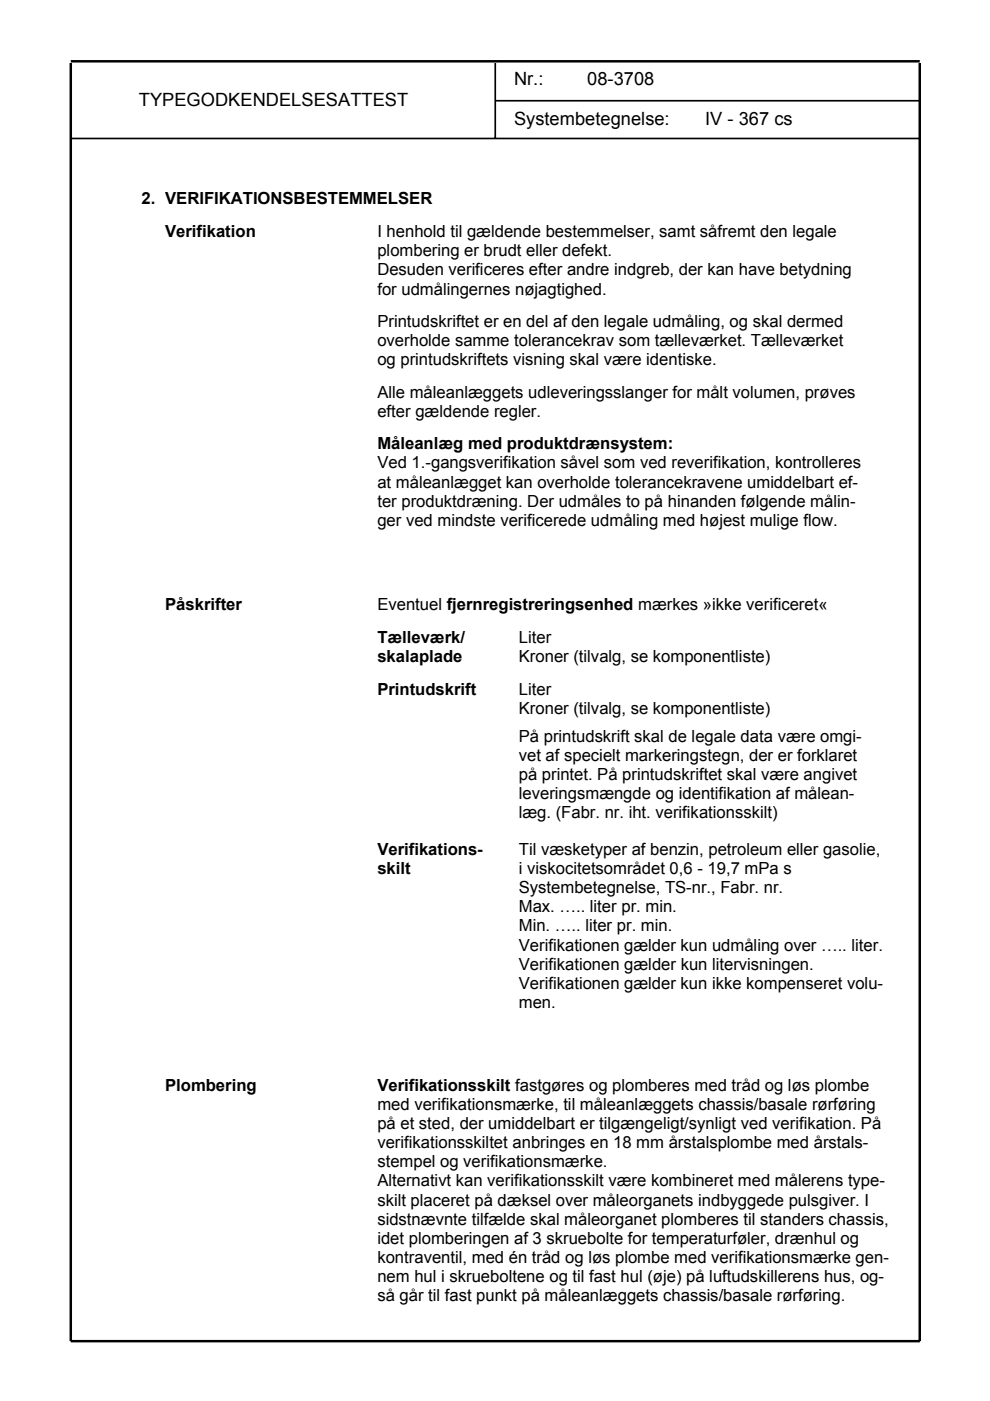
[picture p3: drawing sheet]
<svg xmlns="http://www.w3.org/2000/svg" width="210mm" height="297mm" viewBox="0 0 210 297" stroke-linecap="round" stroke-linejoin="round" font-family="sans-serif">
<defs><g id="words">
<g font-size="3.9">
<text x="29.4" y="22.4">TYPEGODKENDELSESATTEST</text>
<text x="109" y="18.1">Nr.:</text>
<text x="124.5" y="18.1">08-3708</text>
<text x="109" y="26.4">Systembetegnelse:</text>
<text x="149.5" y="26.4">IV - 367 cs</text>
</g>
<g font-size="3.5">
<text x="30" y="43.3">2.</text>
<text x="35" y="43.3">VERIFIKATIONSBESTEMMELSER</text>
<text x="35" y="50.3">Verifikation</text>
<text x="80" y="50.3">I henhold til gældende bestemmelser, samt såfremt den legale</text>
<text x="80" y="54.3">plombering er brudt eller defekt.</text>
<text x="80" y="58.4">Desuden verificeres efter andre indgreb, der kan have betydning</text>
<text x="80" y="62.4">for udmålingernes nøjagtighed.</text>
<text x="80" y="69.3">Printudskriftet er en del af den legale udmåling, og skal dermed</text>
<text x="80" y="73.3">overholde samme tolerancekrav som tælleværket. Tælleværket</text>
<text x="80" y="77.4">og printudskriftets visning skal være identiske.</text>
<text x="80" y="84.3">Alle måleanlæggets udleveringsslanger for målt volumen, prøves</text>
<text x="80" y="88.3">efter gældende regler.</text>
<text x="80" y="95.3">Måleanlæg med produktdrænsystem:</text>
<text x="80" y="99.3">Ved 1.-gangsverifikation såvel som ved reverifikation, kontrolleres</text>
<text x="80" y="103.4">at måleanlægget kan overholde tolerancekravene umiddelbart ef-</text>
<text x="80" y="107.4">ter produktdræning. Der udmåles to på hinanden følgende målin-</text>
<text x="80" y="111.5">ger ved mindste verificerede udmåling med højest mulige flow.</text>
<text x="35" y="129.3">Påskrifter</text>
<text x="80" y="129.3">Eventuel fjernregistreringsenhed mærkes »ikke verificeret«</text>
<text x="80" y="136.3">Tælleværk/</text>
<text x="110" y="136.3">Liter</text>
<text x="80" y="140.3">skalaplade</text>
<text x="110" y="140.3">Kroner (tilvalg, se komponentliste)</text>
<text x="80" y="147.3">Printudskrift</text>
<text x="110" y="147.3">Liter</text>
<text x="110" y="151.3">Kroner (tilvalg, se komponentliste)</text>
<text x="110" y="157.3">På printudskrift skal de legale data være omgi-</text>
<text x="110" y="161.3">vet af specielt markeringstegn, der er forklaret</text>
<text x="110" y="165.4">på printet. På printudskriftet skal være angivet</text>
<text x="110" y="169.4">leveringsmængde og identifikation af målean-</text>
<text x="110" y="173.5">læg. (Fabr. nr. iht. verifikationsskilt)</text>
<text x="80" y="181.3">Verifikations-</text>
<text x="80" y="185.3">skilt</text>
<text x="110" y="181.3">Til væsketyper af benzin, petroleum eller gasolie,</text>
<text x="110" y="185.3">i viskocitetsområdet 0,6 - 19,7 mPa s</text>
<text x="110" y="189.4">Systembetegnelse, TS-nr., Fabr. nr.</text>
<text x="110" y="193.4">Max. ….. liter pr. min.</text>
<text x="110" y="197.5">Min. ….. liter pr. min.</text>
<text x="110" y="201.5">Verifikationen gælder kun udmåling over ….. liter.</text>
<text x="110" y="205.6">Verifikationen gælder kun litervisningen.</text>
<text x="110" y="209.7">Verifikationen gælder kun ikke kompenseret volu-</text>
<text x="110" y="213.7">men.</text>
<text x="35" y="231.3">Plombering</text>
<text x="80" y="231.3">Verifikationsskilt fastgøres og plomberes med tråd og løs plombe</text>
<text x="80" y="235.3">med verifikationsmærke, til måleanlæggets chassis/basale rørføring</text>
<text x="80" y="239.4">på et sted, der umiddelbart er tilgængeligt/synligt ved verifikation. På</text>
<text x="80" y="243.4">verifikationsskiltet anbringes en 18 mm årstalsplombe med årstals-</text>
<text x="80" y="247.5">stempel og verifikationsmærke.</text>
<text x="80" y="251.5">Alternativt kan verifikationsskilt være kombineret med målerens type-</text>
<text x="80" y="255.6">skilt placeret på dæksel over måleorganets indbyggede pulsgiver. I</text>
<text x="80" y="259.7">sidstnævnte tilfælde skal måleorganet plomberes til standers chassis,</text>
<text x="80" y="263.7">idet plomberingen af 3 skruebolte for temperaturføler, drænhul og</text>
<text x="80" y="267.8">kontraventil, med én tråd og løs plombe med verifikationsmærke gen-</text>
<text x="80" y="271.8">nem hul i skrueboltene og til fast hul (øje) på luftudskillerens hus, og-</text>
<text x="80" y="275.9">så går til fast punkt på måleanlæggets chassis/basale rørføring.</text>
</g>
</g></defs>
<path d="M15 13.4v271h180v-271" fill="none" stroke="#000" stroke-width=".53"/>
<path d="M105 13.4v16M15 29.4h180" fill="none" stroke="#000" stroke-width=".35"/>
<g fill="#fff">
<path d="M108 21.8h36v7.1h-36z"/>
<path d="M148.5 21.8h36v7.1h-36z"/>
<path d="M108 13.5h11.5v7.3h-11.5z"/>
<path d="M123.5 13.5h29.5v7.3h-29.5z"/>
<path d="M24 18.9h68v5h-68z"/>
</g>
<path d="M105 21.4h90" fill="none" stroke="#000" stroke-width=".35"/>
<path d="M15 13h180" fill="none" stroke="#000" stroke-width=".53"/>
<g fill="#fff">
<path d="M80 47h103v18h-103z"/>
<path d="M35 40h61v5h-61z"/>
<path d="M30 40h5v5h-5z"/>
<path d="M35 47h23v5h-23z"/>
<path d="M80 66h103v14h-103z"/>
<path d="M80 81h103v10h-103z"/>
<path d="M80 92h103v22h-103z"/>
<path d="M80 126h103v5h-103z"/>
<path d="M35 126h23v5h-23z"/>
<path d="M80 133h21v9h-21z"/>
<path d="M110 133h73v9h-73z"/>
<path d="M80 144h25v9h-25z"/>
<path d="M110 144h73v9h-73z"/>
<path d="M110 154h73v22h-73z"/>
<path d="M80 178h25v9h-25z"/>
<path d="M110 178h78v38h-78z"/>
<path d="M35 228h23v5h-23z"/>
<path d="M80 228h110v52h-110z"/>
</g>
<use href="#words"/>
</svg>
